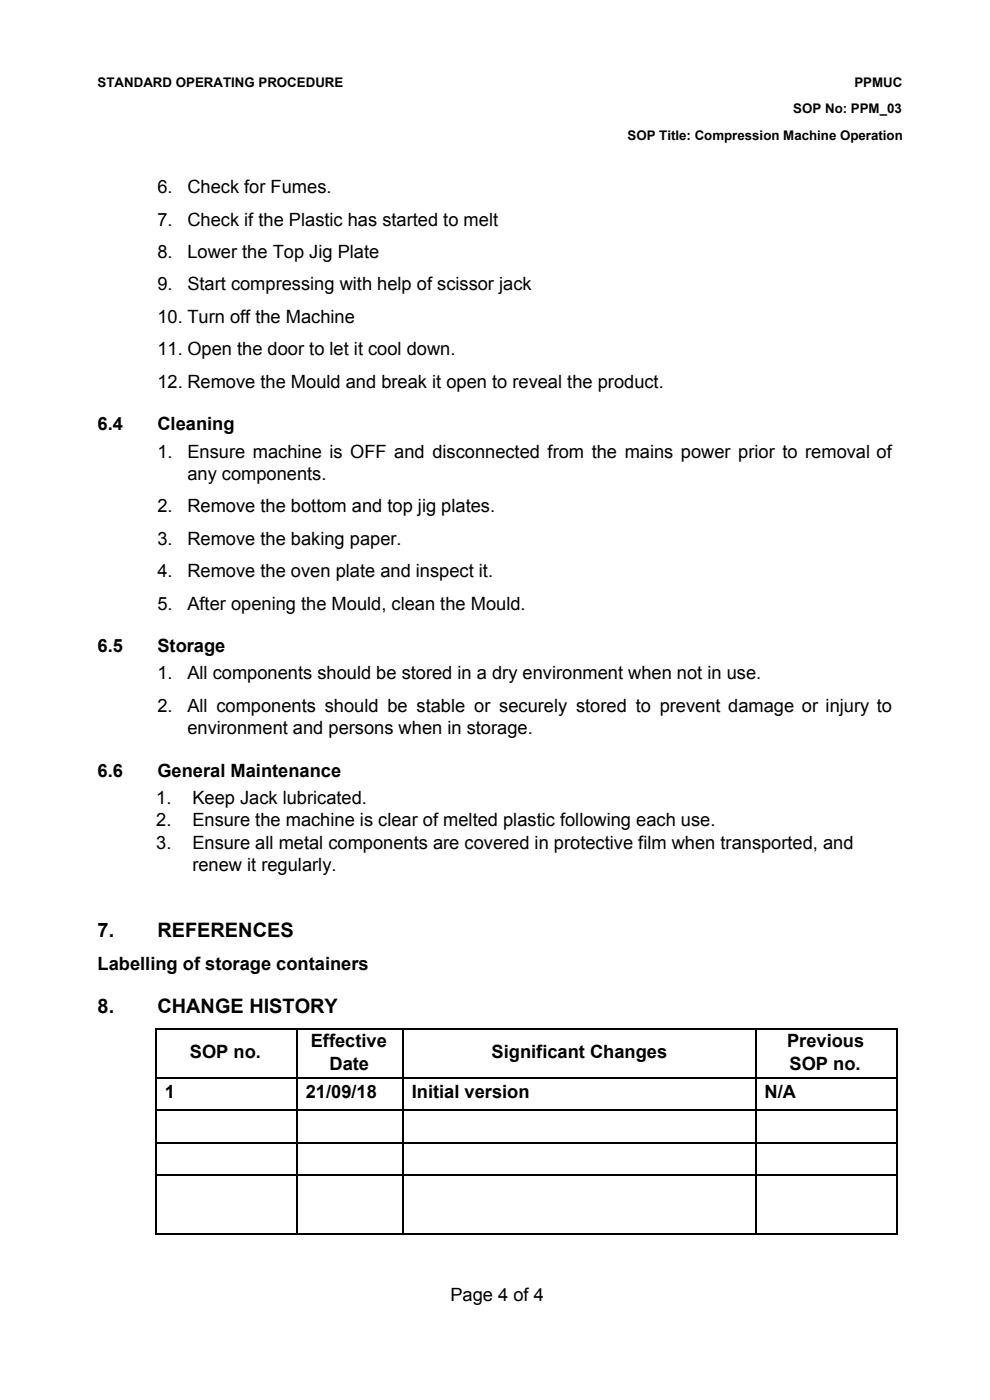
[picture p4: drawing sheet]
<svg xmlns="http://www.w3.org/2000/svg" width="210mm" height="297mm" viewBox="0 0 210 297" stroke-linecap="round" stroke-linejoin="round" font-family="sans-serif">
<defs><g id="words">
<g font-size="4.2">
<text x="20.7" y="199.1">7.</text>
<text x="33.4" y="199.1">REFERENCES</text>
<text x="20.7" y="215.3">8.</text>
<text x="33.4" y="215.3">CHANGE HISTORY</text>
</g>
<g font-size="3.9">
<text x="33.4" y="41">6.</text>
<text x="39.8" y="41">Check for Fumes.</text>
<text x="33.4" y="47.9">7.</text>
<text x="39.8" y="47.9">Check if the Plastic has started to melt</text>
<text x="33.4" y="54.8">8.</text>
<text x="39.8" y="54.8">Lower the Top Jig Plate</text>
<text x="33.4" y="61.7">9.</text>
<text x="39.8" y="61.7">Start compressing with help of scissor jack</text>
<text x="33.4" y="68.6">10. Turn off the Machine</text>
<text x="33.4" y="75.5">11. Open the door to let it cool down.</text>
<text x="33.4" y="82.4">12. Remove the Mould and break it open to reveal the product.</text>
<text x="20.7" y="91.4">6.4</text>
<text x="33.4" y="91.4">Cleaning</text>
<text x="33.4" y="97.2">1.</text>
<text x="39.8" y="97.2">Ensure machine is OFF and disconnected from the mains power prior to removal of</text>
<text x="39.8" y="102">any components.</text>
<text x="33.4" y="108.8">2.</text>
<text x="39.8" y="108.8">Remove the bottom and top jig plates.</text>
<text x="33.4" y="115.7">3.</text>
<text x="39.8" y="115.7">Remove the baking paper.</text>
<text x="33.4" y="122.6">4.</text>
<text x="39.8" y="122.6">Remove the oven plate and inspect it.</text>
<text x="33.4" y="129.5">5.</text>
<text x="39.8" y="129.5">After opening the Mould, clean the Mould.</text>
<text x="20.7" y="138.5">6.5</text>
<text x="33.4" y="138.5">Storage</text>
<text x="33.4" y="144.3">1.</text>
<text x="39.8" y="144.3">All components should be stored in a dry environment when not in use.</text>
<text x="33.4" y="151.2">2.</text>
<text x="39.8" y="151.2">All components should be stable or securely stored to prevent damage or injury to</text>
<text x="39.8" y="156">environment and persons when in storage.</text>
<text x="20.7" y="165">6.6</text>
<text x="33.4" y="165">General Maintenance</text>
<text x="33.2" y="170.8">1.</text>
<text x="40.9" y="170.8">Keep Jack lubricated.</text>
<text x="33.2" y="175.6">2.</text>
<text x="40.9" y="175.6">Ensure the machine is clear of melted plastic following each use.</text>
<text x="33.2" y="180.3">3.</text>
<text x="40.9" y="180.3">Ensure all metal components are covered in protective film when transported, and</text>
<text x="40.9" y="185.1">renew it regularly.</text>
<text x="20.7" y="206">Labelling of storage containers</text>
<text x="40.3" y="224.8">SOP no.</text>
<text x="66" y="222.4">Effective</text>
<text x="70" y="227.2">Date</text>
<text x="104.4" y="224.8">Significant Changes</text>
<text x="167.2" y="222.4">Previous</text>
<text x="167.7" y="227.2">SOP no.</text>
<text x="35" y="233.3">1</text>
<text x="64.9" y="233.3">21/09/18</text>
<text x="87.5" y="233.3">Initial version</text>
<text x="162.4" y="233.3">N/A</text>
<text x="95.7" y="276.5">Page 4 of 4</text>
</g>
<g font-size="2.8">
<text x="20.7" y="18.5">STANDARD OPERATING PROCEDURE</text>
<text x="181.5" y="18.5">PPMUC</text>
<text x="133.3" y="29.7">SOP Title: Compression Machine Operation</text>
<text x="168.5" y="24.1">SOP No: PPM_03</text>
</g>
</g></defs>
<path d="M33.1 218.6h157.6M33.2 218.5v43.7M63.2 218.5v43.7M85.7 218.5v43.7M160.6 218.5v43.7M190.5 218.5v43.7M33.1 235.8h157.6M33.1 228.9h157.6M33.1 249.6h157.6M33.1 242.7h157.6M33.1 262h157.6" fill="none" stroke="#000" stroke-width=".26"/>
<use href="#words"/>
</svg>
